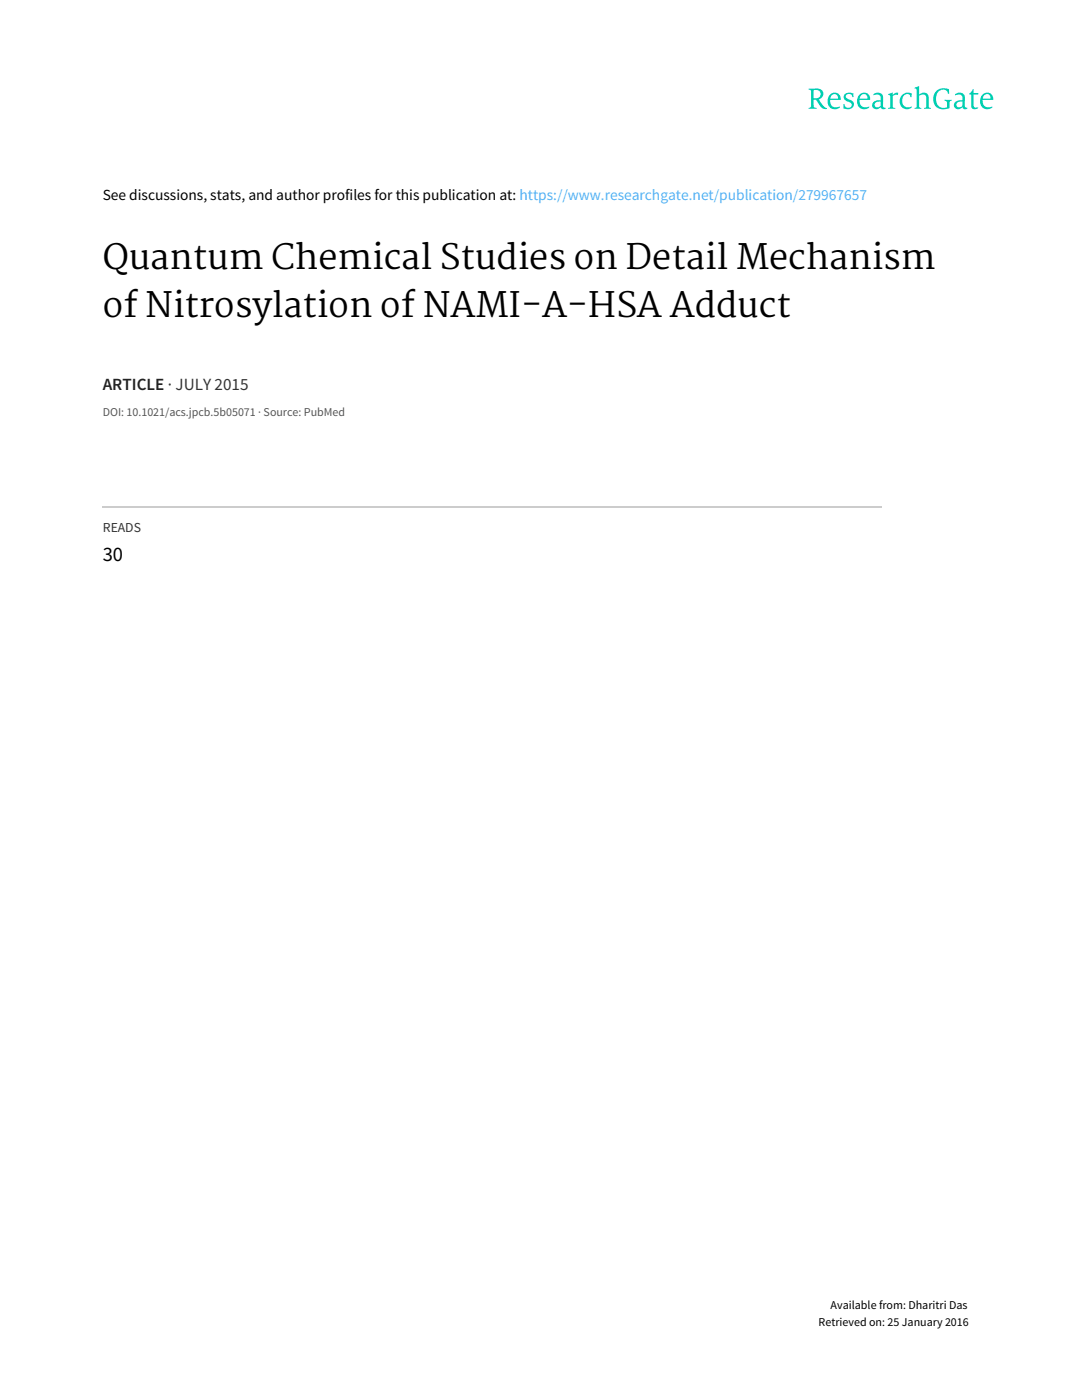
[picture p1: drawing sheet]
<svg xmlns="http://www.w3.org/2000/svg" width="221mm" height="289mm" viewBox="0 0 221 289" stroke-linecap="round" stroke-linejoin="round" font-family="sans-serif">
<defs><g id="words">
<g font-size="7.1">
<text x="21.2" y="55.4">Quantum Chemical Studies on Detail Mechanism</text>
<text x="21.2" y="65.3">of Nitrosylation of NAMI-A-HSA Adduct</text>
</g>
<text font-size="4.2" x="21.2" y="115.7">30</text>
<text font-size="3.5" fill="#222" x="21.2" y="80.4">ARTICLE · JULY 2015</text>
<text font-size="3.2" x="21.2" y="41.3">See discussions, stats, and author profiles for this publication at: https://www.researchgate.net/publication/279967657</text>
<text font-size="2.8" fill="#333" x="21.2" y="109.7">READS</text>
<text font-size="2.5" fill="#555" x="21.2" y="85.7">DOI: 10.1021/acs.jpcb.5b05071 · Source: PubMed</text>
<g font-size="2.5">
<text x="171.1" y="269.9">Available from: Dharitri Das</text>
<text x="168.6" y="273.4">Retrieved on: 25 January 2016</text>
</g>
</g></defs>
<path d="M21.2 104.6h160.5" fill="none" stroke="#ccc" stroke-width=".35"/>
<path d="M166.6 18.3v.2l.4 .1 .1 .4v3l-.5 .2v.2h1.6v-.2l-.5-.1-.1-.4v-1.1h.5a2.87 2.87 0 0 0 1.9 1.9l.4-.1v-.1l-.7-.4-1-1.4a1.18 1.18 0 0 0 .9-1.5 1.18 1.18 0 0 0-1.6-.7zM167.6 18.6a.96 .96 0 0 1 1.2 .2 .96 .96 0 0 1 0 1.2l-.3 .2h-.9zM170.9 19.6a1.75 1.75 0 0 0-.4 1.8 1.75 1.75 0 0 0 1.5 1.1h.3a.6 .6 0 0 0 .7-.6 1.27 1.27 0 0 1-1.5 .1 1.27 1.27 0 0 1-.5-1.4h2.2a1.27 1.27 0 0 0-.7-1.4 1.27 1.27 0 0 0-1.6 .4zM171.3 19.7a.73 .73 0 0 1 .9-.3 .73 .73 0 0 1 .4 .9h-1.6zM174 19.4a.92 .92 0 0 0 .6 1.5l.8 .4a.71 .71 0 0 1-.6 1 .71 .71 0 0 1-.8-.8h-.3l.1 .9a1.68 1.68 0 0 0 2.1-.6 .98 .98 0 0 0-.8-1.2l-.7-.4a.64 .64 0 0 1 .5-.9 .64 .64 0 0 1 .7 .7h.2v-.7l-.5-.2a1.4 1.4 0 0 0-1.3 .3zM177 19.6a1.75 1.75 0 0 0-.4 1.8 1.75 1.75 0 0 0 1.5 1.1h.3a.6 .6 0 0 0 .7-.6 1.27 1.27 0 0 1-1.5 .1 1.27 1.27 0 0 1-.5-1.4h2.1a1.27 1.27 0 0 0-.7-1.4 1.27 1.27 0 0 0-1.5 .4zM177.4 19.7a.73 .73 0 0 1 .9-.3 .73 .73 0 0 1 .4 .9h-1.6zM179.9 19.5v.2a.93 .93 0 0 1 1.2-.1 .93 .93 0 0 1 .3 1.1 1.26 1.26 0 0 0-1.7 1.3 1.03 1.03 0 0 0 1.7 .1 .52 .52 0 0 0 .5 .4 .52 .52 0 0 0 .5-.3h-.3a1.26 1.26 0 0 1-.2-1.3v-.4a1.18 1.18 0 0 0-.6-1.3 1.18 1.18 0 0 0-1.4 .3zM180.4 21.1l.9-.2a.68 .68 0 0 1-.1 1.1 .68 .68 0 0 1-1-.4zM183 19.4v.1l.4 .3v1.9l-.1 .5-.3 .1v.1h1.4v-.1l-.4-.1-.1-.2v-2.2l.5-.2h.6v-.5h-.5l-.6 .5v-.5zM185.8 19.6a1.65 1.65 0 0 0-.3 2.1 1.65 1.65 0 0 0 2 .7l.3-.3v-.2a1.29 1.29 0 0 1-1.6-.1 1.29 1.29 0 0 1-.3-1.5 .83 .83 0 0 1 .7-.9 .83 .83 0 0 1 .9 .6h.3v-.7l-.5-.2a1.57 1.57 0 0 0-1.5 .5zM188.4 18.1v.1l.4 .3v3.2v.5l-.4 .1v.1h1.4v-.1l-.4-.3-.1-2.3 .3-.1a.76 .76 0 0 1 .8-.1 .76 .76 0 0 1 .4 .8v1.7l-.4 .3v.1h1.4v-.1l-.4-.1-.1-.5a2.7 2.7 0 0 0-.3-2.4 1.3 1.3 0 0 0-1.7 .2v-1.8zM192.8 18.8a2.21 2.21 0 0 0-.2 2.9 2.21 2.21 0 0 0 2.8 .7l.2-.1v-1.3l.5-.2v-.2h-1.5v.2l.5 .2v1.1a1.58 1.58 0 0 1-1.7-.2 1.58 1.58 0 0 1-.6-1.5 1.48 1.48 0 0 1 .6-1.6 1.48 1.48 0 0 1 1.6-.1l.3 .6h.2v-.9l-.5-.2a2.36 2.36 0 0 0-2.2 .6zM196.7 19.5l.1 .2a.93 .93 0 0 1 1.1-.1 .93 .93 0 0 1 .4 1.1 1.26 1.26 0 0 0-1.7 1.3 1.03 1.03 0 0 0 1.7 .1 .52 .52 0 0 0 .4 .4 .52 .52 0 0 0 .6-.3h-.3a1.26 1.26 0 0 1-.2-1.3v-.4a1.18 1.18 0 0 0-.6-1.3 1.18 1.18 0 0 0-1.5 .3zM197.3 21.1l.8-.2a.68 .68 0 0 1-.1 1.1 .68 .68 0 0 1-1-.4zM200.4 18.4l-.3 .5-.4 .4v.2h.4v2.2a.76 .76 0 0 0 .5 .8 .76 .76 0 0 0 .9-.4l-.5 .1-.4-.3v-2.4h.9v-.3h-.9v-.8zM202.3 19.6a1.75 1.75 0 0 0-.3 1.8 1.75 1.75 0 0 0 1.4 1.1h.4a.6 .6 0 0 0 .6-.6 1.27 1.27 0 0 1-1.4 .1 1.27 1.27 0 0 1-.6-1.4h2.2a1.27 1.27 0 0 0-.7-1.4 1.27 1.27 0 0 0-1.6 .4zM202.7 19.7a.73 .73 0 0 1 .9-.3 .73 .73 0 0 1 .4 .9h-1.5z" fill-rule="evenodd" fill="#00d0af"/>
<use href="#words"/>
</svg>
